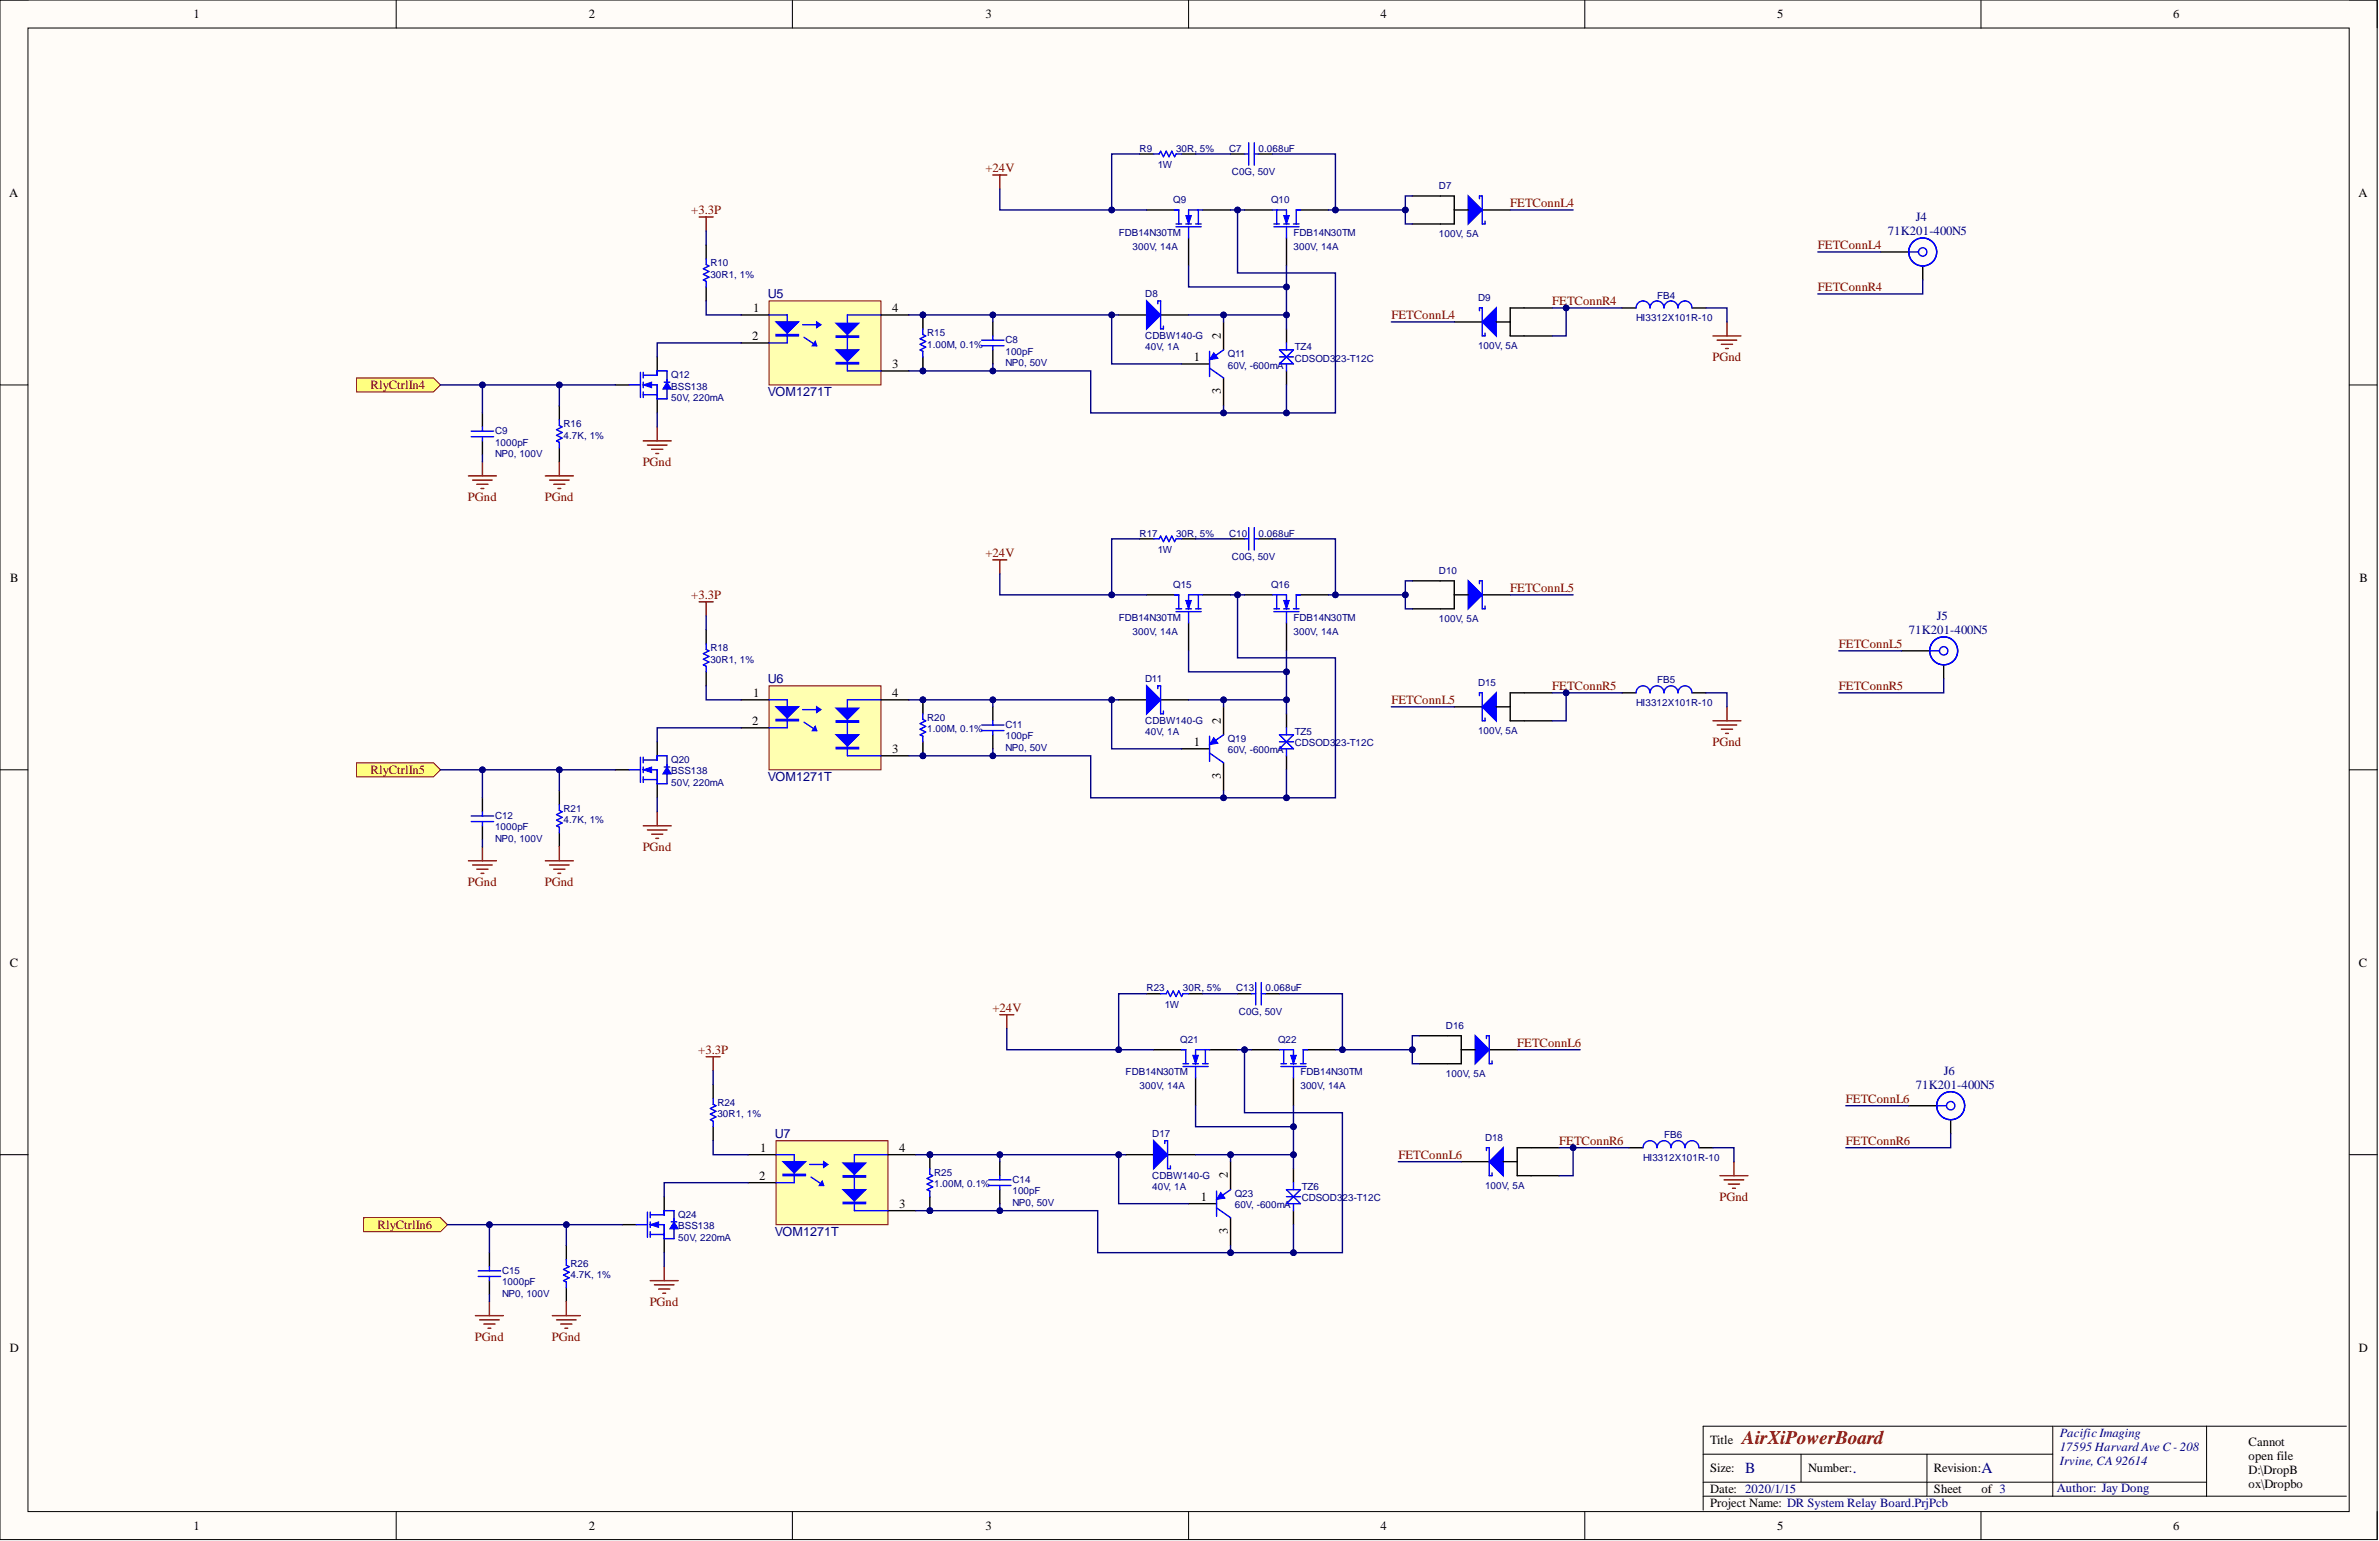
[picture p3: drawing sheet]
<svg xmlns="http://www.w3.org/2000/svg" width="431mm" height="279mm" viewBox="0 0 431 279" stroke-linecap="round" stroke-linejoin="round" font-family="sans-serif">
<defs><g id="words">
<text font-size="3.5" fill="#800000" x="316" y="261.9">AirXiPowerBoard</text>
<g font-size="2.8" fill="#000080">
<text x="316.5" y="267.1">B</text>
<text x="336" y="267.1">.</text>
<text x="359.3" y="267.1">A</text>
</g>
<g font-size="2.3">
<text x="35.1" y="3.3">1</text>
<text x="106.8" y="3.3">2</text>
<text x="178.7" y="3.3">3</text>
<text x="250.4" y="3.3">4</text>
<text x="322.3" y="3.3">5</text>
<text x="394.1" y="3.3">6</text>
<text x="1.7" y="35.7">A</text>
<text x="427.7" y="35.7">A</text>
<text x="136.6" y="56.6">1</text>
<text x="161.8" y="56.6">4</text>
<text x="136.4" y="61.7">2</text>
<text x="216.5" y="65.5">1</text>
<text x="221.4" y="61.4" transform="rotate(-90 221.4 61.4)">2</text>
<text x="161.8" y="66.7">3</text>
<text x="221.4" y="71.5" transform="rotate(-90 221.4 71.5)">3</text>
<text x="1.9" y="105.5">B</text>
<text x="427.9" y="105.5">B</text>
<text x="136.4" y="131.5">2</text>
<text x="136.6" y="126.4">1</text>
<text x="161.8" y="126.4">4</text>
<text x="221.4" y="131.2" transform="rotate(-90 221.4 131.2)">2</text>
<text x="161.8" y="136.5">3</text>
<text x="216.5" y="135.3">1</text>
<text x="221.4" y="141.3" transform="rotate(-90 221.4 141.3)">3</text>
<text x="1.8" y="175.3">C</text>
<text x="427.8" y="175.3">C</text>
<text x="137.9" y="208.9">1</text>
<text x="163.1" y="208.9">4</text>
<text x="137.7" y="213.9">2</text>
<text x="222.7" y="213.7" transform="rotate(-90 222.7 213.7)">2</text>
<text x="163.1" y="219">3</text>
<text x="217.8" y="217.7">1</text>
<text x="222.7" y="223.7" transform="rotate(-90 222.7 223.7)">3</text>
<text x="1.8" y="245.1">D</text>
<text x="427.8" y="245.1">D</text>
<text x="310.1" y="261.9">Title</text>
<text x="407.8" y="262.1">Cannot</text>
<text x="310.1" y="267">Size:</text>
<text x="327.9" y="267">Number:</text>
<text x="350.7" y="267">Revision:</text>
<text x="407.8" y="264.7">open file</text>
<text x="407.8" y="267.2">D:\DropB</text>
<text x="407.8" y="269.8">ox\Dropbo</text>
<text x="310.1" y="270.8">Date: 2020/1/15</text>
<text x="310.1" y="273.3">Project Name: DR System Relay Board.PrjPcb</text>
<text x="350.7" y="270.8">Sheet</text>
<text x="359.3" y="270.8">of 3</text>
<text x="407.8" y="272.3">x\AirXi</text>
<text x="407.8" y="274.8">Project\Ca</text>
<text x="35.1" y="277.4">1</text>
<text x="106.8" y="277.4">2</text>
<text x="178.7" y="277.4">3</text>
<text x="250.4" y="277.4">4</text>
<text x="322.3" y="277.4">5</text>
<text x="394.1" y="277.4">6</text>
</g>
<g font-size="2.3" fill="#800000">
<text x="178.7" y="31.2">+24V</text>
<text x="125.4" y="38.8">+3.3P</text>
<text x="273.9" y="37.6">FETConnL4</text>
<text x="329.7" y="45.2">FETConnL4</text>
<text x="329.7" y="52.8">FETConnR4</text>
<text x="252.3" y="57.9">FETConnL4</text>
<text x="281.5" y="55.3">FETConnR4</text>
<text x="310.6" y="65.5">PGnd</text>
<text x="67.2" y="70.6">RlyCtrlIn4</text>
<text x="116.6" y="84.5">PGnd</text>
<text x="84.9" y="90.9">PGnd</text>
<text x="98.8" y="90.9">PGnd</text>
<text x="178.7" y="101">+24V</text>
<text x="273.9" y="107.3">FETConnL5</text>
<text x="125.4" y="108.6">+3.3P</text>
<text x="333.5" y="117.5">FETConnL5</text>
<text x="281.5" y="125.1">FETConnR5</text>
<text x="333.5" y="125.1">FETConnR5</text>
<text x="252.3" y="127.6">FETConnL5</text>
<text x="310.6" y="135.3">PGnd</text>
<text x="67.2" y="140.3">RlyCtrlIn5</text>
<text x="116.6" y="154.3">PGnd</text>
<text x="84.9" y="160.6">PGnd</text>
<text x="98.8" y="160.6">PGnd</text>
<text x="180" y="183.5">+24V</text>
<text x="126.6" y="191.1">+3.3P</text>
<text x="275.2" y="189.8">FETConnL6</text>
<text x="334.7" y="200">FETConnL6</text>
<text x="282.8" y="207.6">FETConnR6</text>
<text x="334.7" y="207.6">FETConnR6</text>
<text x="253.6" y="210.1">FETConnL6</text>
<text x="311.8" y="217.7">PGnd</text>
<text x="68.5" y="222.8">RlyCtrlIn6</text>
<text x="117.8" y="236.8">PGnd</text>
<text x="86.1" y="243.1">PGnd</text>
<text x="100.1" y="243.1">PGnd</text>
</g>
<g font-size="2.3" fill="#000080">
<text x="347.4" y="40.1">J4</text>
<text x="342.4" y="42.6">71K201-400N5</text>
<text x="139.2" y="54.1">U5</text>
<text x="139.2" y="71.8">VOM1271T</text>
<text x="351.2" y="112.4">J5</text>
<text x="346.2" y="115">71K201-400N5</text>
<text x="139.2" y="123.8">U6</text>
<text x="139.2" y="141.6">VOM1271T</text>
<text x="347.4" y="197.4">71K201-400N5</text>
<text x="352.5" y="194.9">J6</text>
<text x="140.5" y="206.3">U7</text>
<text x="140.5" y="224.1">VOM1271T</text>
<text x="373.5" y="260.6">Pacific Imaging</text>
<text x="373.5" y="263.2">17595 Harvard Ave C- 208</text>
<text x="373.5" y="265.7">Irvine, CA92614</text>
<text x="373" y="270.5">Author: Jay Dong</text>
</g>
<g font-size="1.8" fill="#000080">
<text x="206.7" y="27.5">R9</text>
<text x="213.3" y="27.5">30R, 5%</text>
<text x="222.9" y="27.5">C7</text>
<text x="228.2" y="27.5">0.068uF</text>
<text x="210" y="30.5">1W</text>
<text x="223.4" y="31.8">C0G, 50V</text>
<text x="261" y="34.3">D7</text>
<text x="212.8" y="36.9">Q9</text>
<text x="230.5" y="36.9">Q10</text>
<text x="202.9" y="42.7">FDB14N30TM</text>
<text x="205.4" y="45.3">300V, 14A</text>
<text x="234.6" y="45.3">300V, 14A</text>
<text x="234.6" y="42.7">FDB14N30TM</text>
<text x="261" y="43">100V, 5A</text>
<text x="128.8" y="48.3">R10</text>
<text x="128.8" y="50.3">30R1, 1%</text>
<text x="207.7" y="53.9">D8</text>
<text x="268.1" y="54.6">D9</text>
<text x="296.7" y="58.2">HI3312X101R-10</text>
<text x="300.5" y="54.1">FB4</text>
<text x="168.1" y="61">R15</text>
<text x="168.1" y="63">1.00M, 0.1%</text>
<text x="182.3" y="62.3">C8</text>
<text x="182.3" y="64.3">100pF</text>
<text x="207.7" y="63.5">40V, 1A</text>
<text x="207.7" y="61.5">CDBW140-G</text>
<text x="222.7" y="64.8">Q11</text>
<text x="234.8" y="63.5">TZ4</text>
<text x="234.8" y="65.6">CDSOD3</text>
<text x="242.2" y="65.6">23-T12C</text>
<text x="268.1" y="63.3">100V, 5A</text>
<text x="121.7" y="68.6">Q12</text>
<text x="121.7" y="70.6">BSS138</text>
<text x="182.3" y="66.3">NP0, 50V</text>
<text x="222.7" y="66.8">60V, -600mA</text>
<text x="102.2" y="77.5">R16</text>
<text x="121.7" y="72.7">50V, 220mA</text>
<text x="89.8" y="82.8">NP0, 100V</text>
<text x="89.8" y="78.8">C9</text>
<text x="89.8" y="80.8">1000pF</text>
<text x="102.2" y="79.5">4.7K, 1%</text>
<text x="206.7" y="97.3">R17</text>
<text x="210" y="100.3">1W</text>
<text x="213.3" y="97.3">30R, 5%</text>
<text x="222.9" y="97.3">C10</text>
<text x="223.4" y="101.6">C0G, 50V</text>
<text x="228.2" y="97.3">0.068uF</text>
<text x="212.8" y="106.7">Q15</text>
<text x="230.5" y="106.7">Q16</text>
<text x="261" y="104.1">D10</text>
<text x="202.9" y="112.5">FDB14N30TM</text>
<text x="234.6" y="112.5">FDB14N30TM</text>
<text x="261" y="112.8">100V, 5A</text>
<text x="128.8" y="118.1">R18</text>
<text x="205.4" y="115">300V, 14A</text>
<text x="234.6" y="115">300V, 14A</text>
<text x="128.8" y="120.1">30R1, 1%</text>
<text x="207.7" y="123.7">D11</text>
<text x="268.1" y="124.4">D15</text>
<text x="300.5" y="123.9">FB5</text>
<text x="168.1" y="130.8">R20</text>
<text x="207.7" y="131.3">CDBW140-G</text>
<text x="296.7" y="128">HI3312X101R-10</text>
<text x="168.1" y="132.8">1.00M, 0.1%</text>
<text x="182.3" y="136.1">NP0, 50V</text>
<text x="182.3" y="132">C11</text>
<text x="182.3" y="134.1">100pF</text>
<text x="207.7" y="133.3">40V, 1A</text>
<text x="222.7" y="134.6">Q19</text>
<text x="222.7" y="136.6">60V, -600mA</text>
<text x="234.8" y="133.3">TZ5</text>
<text x="234.8" y="135.3">CDSOD3</text>
<text x="242.2" y="135.3">23-T12C</text>
<text x="268.1" y="133.1">100V, 5A</text>
<text x="121.7" y="142.4">50V, 220mA</text>
<text x="121.7" y="138.4">Q20</text>
<text x="121.7" y="140.4">BSS138</text>
<text x="89.8" y="148.5">C12</text>
<text x="102.2" y="147.3">R21</text>
<text x="102.2" y="149.3">4.7K, 1%</text>
<text x="89.8" y="152.6">NP0, 100V</text>
<text x="89.8" y="150.6">1000pF</text>
<text x="207.9" y="179.8">R23</text>
<text x="214.5" y="179.8">30R, 5%</text>
<text x="224.2" y="179.8">C13</text>
<text x="229.5" y="179.8">0.068uF</text>
<text x="211.2" y="182.8">1W</text>
<text x="224.7" y="184.1">C0G, 50V</text>
<text x="214" y="189.1">Q21</text>
<text x="231.8" y="189.1">Q22</text>
<text x="262.2" y="186.6">D16</text>
<text x="204.1" y="195">FDB14N30TM</text>
<text x="206.7" y="197.5">300V, 14A</text>
<text x="235.8" y="197.5">300V, 14A</text>
<text x="235.8" y="195">FDB14N30TM</text>
<text x="262.2" y="195.2">100V, 5A</text>
<text x="130.1" y="200.6">R24</text>
<text x="130.1" y="202.6">30R1, 1%</text>
<text x="209" y="206.1">D17</text>
<text x="269.3" y="206.9">D18</text>
<text x="301.8" y="206.4">FB6</text>
<text x="169.4" y="213.2">R25</text>
<text x="169.4" y="215.3">1.00M, 0.1%</text>
<text x="183.6" y="214.5">C14</text>
<text x="209" y="215.8">40V, 1A</text>
<text x="209" y="213.8">CDBW140-G</text>
<text x="236.1" y="215.8">TZ6</text>
<text x="269.3" y="215.5">100V, 5A</text>
<text x="298" y="210.5">HI3312X101R-10</text>
<text x="123" y="220.9">Q24</text>
<text x="183.6" y="218.6">NP0, 50V</text>
<text x="183.6" y="216.5">100pF</text>
<text x="223.9" y="217.1">Q23</text>
<text x="223.9" y="219.1">60V, -600mA</text>
<text x="236.1" y="217.8">CDSOD3</text>
<text x="243.5" y="217.8">23-T12C</text>
<text x="123" y="224.9">50V, 220mA</text>
<text x="123" y="222.9">BSS138</text>
<text x="91" y="231">C15</text>
<text x="91" y="233">1000pF</text>
<text x="103.5" y="229.7">R26</text>
<text x="103.5" y="231.8">4.7K, 1%</text>
<text x="91" y="235.1">NP0, 100V</text>
</g>
</g></defs>
<path d="M0 0h431.1v279.1h-431.1z" fill-rule="evenodd" fill="#fffcf8"/>
<path d="M0 0h431.1v279.1h-431.1z" fill="none" stroke="#000" stroke-width=".18"/>
<path d="M5.1 5.1h420.9v269h-420.9z" fill-rule="evenodd" fill="#fffcf8"/>
<g fill="none" stroke="#000" stroke-width=".18">
<path d="M0 0h5.1M5.1 5.1h420.9v269h-420.9zM71.9 0v5.1M143.7 0v5.1M215.6 0v5.1M287.4 0v5.1M359.3 0v5.1M426 0h5.1v5.1M0 69.8h5.1M426 69.8h5.1M0 139.6h5.1M426 139.6h5.1"/>
<path d="M0 209.4h5.1M426 209.4h5.1M372.3 258.6v12.7M400.2 258.6v12.7M425.5 258.6h-116.6v15.2M71.9 274.1v5M143.7 274.1v5M215.6 274.1v5M287.4 274.1v5M308.9 263.7h63.4M308.9 271.3h116.6M308.9 268.7h91.3"/>
<path d="M326.6 263.7v5M349.5 263.7v7.6M359.3 274.1v5M431.1 274.1v5"/>
</g>
<path d="M111.6 69.8h2.5M119.2 64.7v2.6M119.2 72.3v2.6" fill="none" stroke="#000" stroke-width=".25"/>
<path d="M114.1 69.8h2M116.1 67.5v4.6M116.7 68h2.5M116.7 69.8h2.5v2.5M116.7 71.6h2.5M116.7 67.5v1M116.7 69.3v1M116.7 71.1v1" fill="none" stroke="#00f" stroke-width=".25"/>
<path d="M116.7 69.8l1.5-.5v1z" fill="#00f"/>
<path d="M116.7 69.8l1.5-.5v1z" fill="none" stroke="#00f" stroke-width=".18"/>
<path d="M119.2 67.3v.7M119.2 69.8v2.5" fill="none" stroke="#00f" stroke-width=".25"/>
<path d="M121 69.3l.7 1.3h-1.5z" fill="#00f"/>
<path d="M121 69.3l.7 1.3h-1.5z" fill="none" stroke="#00f" stroke-width=".18"/>
<path d="M85.5 78.2h4M85.5 79.2h4M87.5 77.4v.8M87.5 79.2v.7M101.4 76.1v1l.5 .3-1 .5 1 .5-1 .5 1 .5-1 .5 .5 .3v1M119.2 67.3h1.8v5h-1.8M120.5 69.3h1" fill="none" stroke="#00f" stroke-width=".25"/>
<path d="M87.5 74.9v2.5M87.5 79.9v2.6M101.4 73.6v2.5M101.4 81.2v2.5" fill="none" stroke="#000" stroke-width=".25"/>
<path d="M116.7 79.9h5M119.2 77.4v2.5M117.4 80.7h3.6M118.2 81.5h2M118.9 82.2h.5" fill="none" stroke="#800000" stroke-width=".25"/>
<path d="M139.5 54.6h20.3v15.2h-20.3z" fill-rule="evenodd" fill="#ffffb0"/>
<path d="M139.5 54.6h20.3v15.2h-20.3z" fill="none" stroke="#800000" stroke-width=".18"/>
<path d="M134.4 57.1h5.1M134.4 62.2h5.1" fill="none" stroke="#000" stroke-width=".25"/>
<path d="M139.5 57.1h3.3v5.1h-3.3M145.6 58.9h2.8M145.8 61.2l2.3 1.5" fill="none" stroke="#00f" stroke-width=".25"/>
<path d="M140.7 58.4h4.1l-2 2z" fill="#00f"/>
<path d="M140.7 58.4h4.1l-2 2zM140.7 60.7h4.1v.2h-4.1zM140.7 60.8h4.1" fill="none" stroke="#00f" stroke-width=".25"/>
<path d="M147.8 61.9l.3 .8h-.8z" fill="#00f"/>
<path d="M147.8 61.9l.3 .8h-.8z" fill="none" stroke="#00f" stroke-width=".25"/>
<path d="M159.8 67.3h5" fill="none" stroke="#000" stroke-width=".25"/>
<path d="M151.7 58.6h4l-2 2.1z" fill="#00f"/>
<path d="M151.7 58.6h4l-2 2.1zM151.7 60.9h4v.3h-4zM151.7 61h4" fill="none" stroke="#00f" stroke-width=".25"/>
<path d="M151.7 63.4h4l-2 2.1z" fill="#00f"/>
<path d="M159.8 57.1h-6.1v10.2h6.1M151.7 63.4h4l-2 2.1zM151.7 65.7h4v.3h-4zM151.7 65.9h4" fill="none" stroke="#00f" stroke-width=".25"/>
<path d="M159.8 57.1h5" fill="none" stroke="#000" stroke-width=".25"/>
<path d="M148.1 58.4l.8 .5-.8 .5z" fill="#00f"/>
<path d="M128.1 47v1l.5 .2-1 .5 1 .5-1 .5 1 .5-1 .6 .5 .2v1M148.1 58.4l.8 .5-.8 .5z" fill="none" stroke="#00f" stroke-width=".25"/>
<path d="M126.8 39.3h2.5M128.1 39.3v2.6" fill="none" stroke="#800000" stroke-width=".25"/>
<path d="M128.1 44.4v2.6M128.1 52v2.6" fill="none" stroke="#000" stroke-width=".25"/>
<circle cx="167.4" cy="67.3" r=".51" fill="#000080"/>
<circle cx="167.4" cy="67.3" r=".51" fill="none" stroke="#000080" stroke-width=".18"/>
<circle cx="167.4" cy="57.1" r=".51" fill="#000080"/>
<circle cx="167.4" cy="57.1" r=".51" fill="none" stroke="#000080" stroke-width=".18"/>
<path d="M167.4 64.7v2.6" fill="none" stroke="#000" stroke-width=".25"/>
<circle cx="167.4" cy="67.3" r=".51" fill="#000080"/>
<circle cx="167.4" cy="67.3" r=".51" fill="none" stroke="#000080" stroke-width=".18"/>
<path d="M167.4 57.1v2.5" fill="none" stroke="#000" stroke-width=".25"/>
<circle cx="167.4" cy="57.1" r=".51" fill="#000080"/>
<circle cx="167.4" cy="57.1" r=".51" fill="none" stroke="#000080" stroke-width=".18"/>
<path d="M167.4 59.6v1.1l.5 .2-1 .5 1 .5-1 .5 1 .5-1 .5 .5 .3v1M178 61.7h4.1M178 62.7h4.1M180.1 60.9v.8M180.1 62.7v.7" fill="none" stroke="#00f" stroke-width=".25"/>
<path d="M180.1 58.4v2.5M202.9 57.1h5M210.5 57.1h5.1M180.1 63.4v2.6" fill="none" stroke="#000" stroke-width=".25"/>
<path d="M207.9 54.6l2.6 2.5-2.6 2.5z" fill="#00f"/>
<path d="M207.9 54.6l2.6 2.5-2.6 2.5zM210 55.1v-.5h.5v5h.5v-.5M219.4 66.7l2.5 1.8M219.4 63.7v4.6M221.9 63.4l-2.5 1.8" fill="none" stroke="#00f" stroke-width=".25"/>
<path d="M221.9 58.4v5M214.3 66h5.1M221.9 68.5v5.1" fill="none" stroke="#000" stroke-width=".25"/>
<path d="M220.1 64l.8 1-1.5 .2z" fill="#00f"/>
<path d="M220.1 64l.8 1-1.5 .2z" fill="none" stroke="#00f" stroke-width=".18"/>
<path d="M207.9 38.1h5.1M218.1 38.1h5.1M215.6 43.1v5.1M233.3 59.6v2.6M233.3 67.3v2.5" fill="none" stroke="#000" stroke-width=".25"/>
<path d="M213.8 38.1v2.5M217.3 38.1v2.5M218.1 38.1h-2.5v2.5M213.3 41.1h4.5M213.3 40.6h1M215.1 40.6h1M215.6 41.1v2M216.8 40.6h1M232 63.4h2.6l-2.6 2.6h2.6zM232 64.7h2.6M233.3 62.2v1.2M233.3 66v1.3" fill="none" stroke="#00f" stroke-width=".25"/>
<path d="M215.1 39.1h1l-.5 1.5z" fill="#00f"/>
<path d="M215.1 39.1h1l-.5 1.5z" fill="none" stroke="#00f" stroke-width=".18"/>
<path d="M213 38.1h.8M230.8 38.1h2.5v2.5M231.5 38.1v2.5M235.1 38.1v2.5M231 41.1h4.6M231 40.6h1M232.8 40.6h1M233.3 41.1v2M234.6 40.6h1" fill="none" stroke="#00f" stroke-width=".25"/>
<path d="M225.7 38.1h5.1M235.8 38.1h5.1M233.3 43.1v5.1" fill="none" stroke="#000" stroke-width=".25"/>
<path d="M232.8 39.1h1l-.5 1.5z" fill="#00f"/>
<path d="M232.8 39.1h1l-.5 1.5z" fill="none" stroke="#00f" stroke-width=".18"/>
<path d="M209.2 27.9h1l.3-.5 .5 1 .5-1 .5 1 .5-1 .5 1 .3-.5h1M225.7 27.9h.8M226.5 25.9v4M227.5 27.9h.7M227.5 25.9v4M235.1 38.1h.7" fill="none" stroke="#00f" stroke-width=".25"/>
<path d="M206.7 27.9h2.5M214.3 27.9h2.5M223.2 27.9h2.5M228.2 27.9h2.6M256.1 35.5h5.1M268.8 38.1h5.1" fill="none" stroke="#000" stroke-width=".25"/>
<path d="M266.3 35.5l2.5 2.6-2.5 2.5z" fill="#00f"/>
<path d="M266.3 35.5l2.5 2.6-2.5 2.5zM268.3 36v-.5h.5v5.1h.5v-.5" fill="none" stroke="#00f" stroke-width=".25"/>
<path d="M261.2 35.5h2.5v5.1h-7.6M263.7 38.1h2.6M263.7 58.4h5.1M276.4 60.9h5.1" fill="none" stroke="#000" stroke-width=".25"/>
<path d="M271.3 55.8v5.1l-2.5-2.5z" fill="#00f"/>
<path d="M268.3 56.3v-.5h.5v5.1h.5v-.5M271.3 55.8v5.1l-2.5-2.5zM296.7 55.8a1.27 1.27 0 0 1 1.3-1.2 1.27 1.27 0 0 1 1.2 1.2 1.27 1.27 0 0 1 1.3-1.2 1.27 1.27 0 0 1 1.3 1.2 1.27 1.27 0 0 1 1.2-1.2 1.27 1.27 0 0 1 1.3 1.2 1.27 1.27 0 0 1 1.3-1.2 1.27 1.27 0 0 1 1.3 1.2M114.1 139.6h2M116.1 137.3v4.6M116.7 137.8h2.5M116.7 139.6h2.5v2.5M116.7 137.3v1M116.7 139.1v1M116.7 141.4h2.5M116.7 140.8v1.1" fill="none" stroke="#00f" stroke-width=".25"/>
<path d="M271.3 58.4h2.6M281.5 55.8h-7.6v5.1h2.5M294.2 55.8h2.5M306.9 55.8h2.5M111.6 139.6h2.5M119.2 134.5v2.5M119.2 142.1v2.5" fill="none" stroke="#000" stroke-width=".25"/>
<g fill="none" stroke="#800000" stroke-width=".25">
<path d="M180.1 31.7h2.5M181.3 31.7v2.6M313.2 58.4v2.5M310.7 60.9h5M311.4 61.7h3.6M312.2 62.4h2M312.9 63.2h.5M85 86.3h5M85.7 87h3.6M86.5 87.8h2M87.2 88.6h.5M87.5 83.7v2.6"/>
<path d="M98.9 86.3h5.1M99.7 87h3.5M100.4 87.8h2.1M101.2 88.6h.5M101.4 83.7v2.6"/>
</g>
<path d="M116.7 139.6l1.5-.5v1z" fill="#00f"/>
<path d="M116.7 139.6l1.5-.5v1z" fill="none" stroke="#00f" stroke-width=".18"/>
<path d="M119.2 137v.8M119.2 139.6v2.5" fill="none" stroke="#00f" stroke-width=".25"/>
<path d="M121 139.1l.7 1.2h-1.5z" fill="#00f"/>
<path d="M121 139.1l.7 1.2h-1.5z" fill="none" stroke="#00f" stroke-width=".18"/>
<path d="M119.2 137h1.8v5.1h-1.8M120.5 139.1h1M85.5 147.9h4M85.5 149h4M87.5 147.2v.7M87.5 149v.7M101.4 145.9v1l.5 .3-1 .5 1 .5-1 .5 1 .5-1 .5 .5 .3v1" fill="none" stroke="#00f" stroke-width=".25"/>
<path d="M87.5 144.6v2.6M87.5 149.7v2.6M101.4 143.4v2.5M101.4 151v2.5" fill="none" stroke="#000" stroke-width=".25"/>
<path d="M116.7 149.7h5M117.4 150.5h3.6M118.2 151.2h2M118.9 152h.5M119.2 147.2v2.5" fill="none" stroke="#800000" stroke-width=".25"/>
<path d="M139.5 124.3h20.3v15.3h-20.3z" fill-rule="evenodd" fill="#ffffb0"/>
<path d="M139.5 124.3h20.3v15.3h-20.3z" fill="none" stroke="#800000" stroke-width=".18"/>
<path d="M134.4 126.9h5.1M134.4 132h5.1" fill="none" stroke="#000" stroke-width=".25"/>
<path d="M139.5 126.9h3.3v5.1h-3.3M145.6 128.7h2.8M145.8 130.9l2.3 1.6" fill="none" stroke="#00f" stroke-width=".25"/>
<path d="M140.7 128.2h4.1l-2 2z" fill="#00f"/>
<path d="M140.7 128.2h4.1l-2 2zM140.7 130.4h4.1v.3h-4.1zM140.7 130.6h4.1" fill="none" stroke="#00f" stroke-width=".25"/>
<path d="M147.8 131.7l.3 .8h-.8z" fill="#00f"/>
<path d="M147.8 131.7l.3 .8h-.8z" fill="none" stroke="#00f" stroke-width=".25"/>
<path d="M159.8 137h5" fill="none" stroke="#000" stroke-width=".25"/>
<path d="M151.7 128.4h4l-2 2z" fill="#00f"/>
<path d="M151.7 128.4h4l-2 2zM151.7 130.7h4v.2h-4zM151.7 130.8h4" fill="none" stroke="#00f" stroke-width=".25"/>
<path d="M151.7 133.2h4l-2 2.1z" fill="#00f"/>
<path d="M151.7 133.2h4l-2 2.1zM151.7 135.5h4v.3h-4zM151.7 135.6h4M159.8 126.9h-6.1v10.1h6.1" fill="none" stroke="#00f" stroke-width=".25"/>
<path d="M159.8 126.9h5" fill="none" stroke="#000" stroke-width=".25"/>
<path d="M148.1 128.2l.8 .5-.8 .5z" fill="#00f"/>
<path d="M128.1 116.7v1.1l.5 .2-1 .5 1 .5-1 .5 1 .5-1 .5 .5 .3v1M148.1 128.2l.8 .5-.8 .5z" fill="none" stroke="#00f" stroke-width=".25"/>
<path d="M126.8 109.1h2.5M128.1 109.1v2.6" fill="none" stroke="#800000" stroke-width=".25"/>
<path d="M128.1 114.2v2.5M128.1 121.8v2.5" fill="none" stroke="#000" stroke-width=".25"/>
<circle cx="167.4" cy="137" r=".51" fill="#000080"/>
<circle cx="167.4" cy="137" r=".51" fill="none" stroke="#000080" stroke-width=".18"/>
<circle cx="167.4" cy="126.9" r=".51" fill="#000080"/>
<circle cx="167.4" cy="126.9" r=".51" fill="none" stroke="#000080" stroke-width=".18"/>
<path d="M167.4 134.5v2.5" fill="none" stroke="#000" stroke-width=".25"/>
<circle cx="167.4" cy="137" r=".51" fill="#000080"/>
<circle cx="167.4" cy="137" r=".51" fill="none" stroke="#000080" stroke-width=".18"/>
<path d="M167.4 126.9v2.5" fill="none" stroke="#000" stroke-width=".25"/>
<circle cx="167.4" cy="126.9" r=".51" fill="#000080"/>
<circle cx="167.4" cy="126.9" r=".51" fill="none" stroke="#000080" stroke-width=".18"/>
<path d="M167.4 129.4v1l.5 .3-1 .5 1 .5-1 .5 1 .5-1 .5 .5 .3v1M178 131.5h4.1M178 132.5h4.1M180.1 130.7v.8M180.1 132.5v.7" fill="none" stroke="#00f" stroke-width=".25"/>
<path d="M180.1 128.2v2.5M180.1 133.2v2.6M202.9 126.9h5M210.5 126.9h5.1" fill="none" stroke="#000" stroke-width=".25"/>
<path d="M207.9 124.3l2.6 2.6-2.6 2.5z" fill="#00f"/>
<path d="M207.9 124.3l2.6 2.6-2.6 2.5zM210 124.9v-.6h.5v5.1h.5v-.5M219.4 136.5l2.5 1.8M219.4 133.5v4.6M221.9 133.2l-2.5 1.8" fill="none" stroke="#00f" stroke-width=".25"/>
<path d="M214.3 135.8h5.1M221.9 128.2v5M221.9 138.3v5.1" fill="none" stroke="#000" stroke-width=".25"/>
<path d="M220.1 133.7l.8 1.1-1.5 .2z" fill="#00f"/>
<path d="M220.1 133.7l.8 1.1-1.5 .2z" fill="none" stroke="#00f" stroke-width=".18"/>
<path d="M207.9 107.9h5.1M215.6 112.9v5.1M218.1 107.9h5.1M233.3 129.4v2.6M233.3 137v2.6" fill="none" stroke="#000" stroke-width=".25"/>
<path d="M213.3 110.9h4.5M213.3 110.4h1M213.8 107.9v2.5M215.1 110.4h1M215.6 110.9v2M216.8 110.4h1M217.3 107.9v2.5M218.1 107.9h-2.5v2.5M232 133.2h2.6l-2.6 2.6h2.6zM232 134.5h2.6M233.3 132v1.2M233.3 135.8v1.2" fill="none" stroke="#00f" stroke-width=".25"/>
<path d="M215.1 108.9h1l-.5 1.5z" fill="#00f"/>
<path d="M215.1 108.9h1l-.5 1.5z" fill="none" stroke="#00f" stroke-width=".18"/>
<path d="M213 107.9h.8M230.8 107.9h2.5v2.5M231 110.9h4.6M231 110.4h1M231.5 107.9v2.5M232.8 110.4h1M233.3 110.9v2M234.6 110.4h1M235.1 107.9v2.5" fill="none" stroke="#00f" stroke-width=".25"/>
<path d="M225.7 107.9h5.1M233.3 112.9v5.1M235.8 107.9h5.1" fill="none" stroke="#000" stroke-width=".25"/>
<path d="M232.8 108.9h1l-.5 1.5z" fill="#00f"/>
<path d="M232.8 108.9h1l-.5 1.5z" fill="none" stroke="#00f" stroke-width=".18"/>
<path d="M209.2 97.7h1l.3-.5 .5 1 .5-1 .5 1 .5-1 .5 1 .3-.5h1M225.7 97.7h.8M226.5 95.7v4M227.5 97.7h.7M227.5 95.7v4M235.1 107.9h.7" fill="none" stroke="#00f" stroke-width=".25"/>
<path d="M206.7 97.7h2.5M214.3 97.7h2.5M223.2 97.7h2.5M228.2 97.7h2.6M256.1 105.3h5.1M268.8 107.9h5.1" fill="none" stroke="#000" stroke-width=".25"/>
<path d="M266.3 105.3l2.5 2.6-2.5 2.5z" fill="#00f"/>
<path d="M266.3 105.3l2.5 2.6-2.5 2.5zM268.3 105.8v-.5h.5v5.1h.5v-.5" fill="none" stroke="#00f" stroke-width=".25"/>
<path d="M261.2 105.3h2.5v5.1h-7.6M263.7 107.9h2.6M263.7 128.2h5.1M276.4 130.7h5.1" fill="none" stroke="#000" stroke-width=".25"/>
<path d="M271.3 125.6v5.1l-2.5-2.5z" fill="#00f"/>
<path d="M268.3 126.1v-.5h.5v5.1h.5v-.5M271.3 125.6v5.1l-2.5-2.5zM296.7 125.6a1.27 1.27 0 0 1 1.3-1.3 1.27 1.27 0 0 1 1.2 1.3 1.27 1.27 0 0 1 1.3-1.3 1.27 1.27 0 0 1 1.3 1.3 1.27 1.27 0 0 1 1.2-1.3 1.27 1.27 0 0 1 1.3 1.3 1.27 1.27 0 0 1 1.3-1.3 1.27 1.27 0 0 1 1.3 1.3" fill="none" stroke="#00f" stroke-width=".25"/>
<path d="M271.3 128.2h2.6M281.5 125.6h-7.6v5.1h2.5M294.2 125.6h2.5M306.9 125.6h2.5" fill="none" stroke="#000" stroke-width=".25"/>
<g fill="none" stroke="#800000" stroke-width=".25">
<path d="M180.1 101.5h2.5M181.3 101.5v2.5M310.7 130.7h5M311.4 131.5h3.6M312.2 132.2h2M312.9 133h.5M313.2 128.2v2.5M85 156.1h5M85.7 156.8h3.6M86.5 157.6h2M87.2 158.4h.5M87.5 153.5v2.6"/>
<path d="M98.9 156.1h5.1M99.7 156.8h3.5M100.4 157.6h2.1M101.2 158.4h.5M101.4 153.5v2.6"/>
</g>
<path d="M64.7 68.5h13.9l1.3 1.3-1.3 1.3h-13.9z" fill-rule="evenodd" fill="#ffff80"/>
<path d="M64.7 68.5h13.9l1.3 1.3-1.3 1.3h-13.9z" fill="none" stroke="#800000" stroke-width=".18"/>
<path d="M64.7 138.3h13.9l1.3 1.3-1.3 1.2h-13.9z" fill-rule="evenodd" fill="#ffff80"/>
<path d="M64.7 138.3h13.9l1.3 1.3-1.3 1.2h-13.9z" fill="none" stroke="#800000" stroke-width=".18"/>
<path d="M65.9 220.8h14l1.3 1.2-1.3 1.3h-14z" fill-rule="evenodd" fill="#ffff80"/>
<path d="M65.9 220.8h14l1.3 1.2-1.3 1.3h-14z" fill="none" stroke="#800000" stroke-width=".18"/>
<g fill="none" stroke="#00f" stroke-width=".25">
<path d="M346.2 45.7h1.7M350 118h1.7M117.4 219.8v4.5M117.9 219.8v1M115.4 222h2M117.9 220.3h2.6M117.9 222h2.6v2.6M117.9 223.8h2.6M117.9 221.5v1.1M117.9 223.3v1"/>
<circle cx="348.7" cy="45.7" r="2.54"/>
<circle cx="348.7" cy="45.7" r=".76"/>
<circle cx="352.5" cy="118" r="2.54"/>
<circle cx="352.5" cy="118" r=".76"/>
</g>
<path d="M341.1 45.7h5.1M348.7 48.2v2.6M344.9 118h5.1M352.5 120.5v2.6M120.5 217v2.5M112.9 222h2.5M120.5 224.6v2.5" fill="none" stroke="#000" stroke-width=".25"/>
<path d="M117.9 222l1.5-.5v1.1z" fill="#00f"/>
<path d="M117.9 222l1.5-.5v1.1z" fill="none" stroke="#00f" stroke-width=".18"/>
<path d="M120.5 219.5v.8M120.5 222v2.6" fill="none" stroke="#00f" stroke-width=".25"/>
<path d="M122.2 221.5l.8 1.3h-1.5z" fill="#00f"/>
<path d="M122.2 221.5l.8 1.3h-1.5z" fill="none" stroke="#00f" stroke-width=".18"/>
<path d="M120.5 219.5h1.7v5.1h-1.7M86.7 230.4h4.1M86.7 231.4h4.1M88.8 229.7v.7M88.8 231.4v.8M102.7 228.4v1l.5 .3-1 .5 1 .5-1 .5 1 .5-1 .5 .5 .3v1M121.7 221.5h1" fill="none" stroke="#00f" stroke-width=".25"/>
<path d="M88.8 227.1v2.6M88.8 232.2v2.5M102.7 225.9v2.5M102.7 233.5v2.5" fill="none" stroke="#000" stroke-width=".25"/>
<path d="M117.9 232.2h5.1M118.7 233h3.5M119.4 233.7h2.1M120.2 234.5h.5M120.5 229.7v2.5" fill="none" stroke="#800000" stroke-width=".25"/>
<path d="M140.7 206.8h20.3v15.2h-20.3z" fill-rule="evenodd" fill="#ffffb0"/>
<path d="M140.7 206.8h20.3v15.2h-20.3z" fill="none" stroke="#800000" stroke-width=".18"/>
<path d="M135.7 209.4h5M135.7 214.4h5" fill="none" stroke="#000" stroke-width=".25"/>
<path d="M140.7 209.4h3.3v5h-3.3M146.8 211.1h2.8M147.1 213.4l2.3 1.5" fill="none" stroke="#00f" stroke-width=".25"/>
<path d="M142 210.6h4.1l-2.1 2.1z" fill="#00f"/>
<path d="M142 210.6h4.1l-2.1 2.1zM142 212.9h4.1v.3h-4.1zM142 213h4.1" fill="none" stroke="#00f" stroke-width=".25"/>
<path d="M149.1 214.2l.3 .7h-.8z" fill="#00f"/>
<path d="M149.1 214.2l.3 .7h-.8z" fill="none" stroke="#00f" stroke-width=".25"/>
<path d="M161 219.5h5.1" fill="none" stroke="#000" stroke-width=".25"/>
<path d="M152.9 210.9h4.1l-2.1 2z" fill="#00f"/>
<path d="M152.9 210.9h4.1l-2.1 2zM152.9 213.2h4.1v.2h-4.1zM152.9 213.3h4.1" fill="none" stroke="#00f" stroke-width=".25"/>
<path d="M152.9 215.7h4.1l-2.1 2z" fill="#00f"/>
<path d="M152.9 215.7h4.1l-2.1 2zM152.9 218h4.1v.2h-4.1zM152.9 218.1h4.1M161 209.4h-6.1v10.1h6.1" fill="none" stroke="#00f" stroke-width=".25"/>
<path d="M161 209.4h5.1" fill="none" stroke="#000" stroke-width=".25"/>
<path d="M149.4 210.6l.7 .5-.7 .5z" fill="#00f"/>
<path d="M129.3 199.2v1l.5 .3-1 .5 1 .5-1 .5 1 .5-1 .5 .5 .3v1M149.4 210.6l.7 .5-.7 .5z" fill="none" stroke="#00f" stroke-width=".25"/>
<path d="M128.1 191.6h2.5M129.3 191.6v2.5" fill="none" stroke="#800000" stroke-width=".25"/>
<path d="M129.3 196.7v2.5M129.3 204.3v2.5" fill="none" stroke="#000" stroke-width=".25"/>
<circle cx="168.6" cy="219.5" r=".51" fill="#000080"/>
<circle cx="168.6" cy="219.5" r=".51" fill="none" stroke="#000080" stroke-width=".18"/>
<circle cx="168.6" cy="209.4" r=".51" fill="#000080"/>
<circle cx="168.6" cy="209.4" r=".51" fill="none" stroke="#000080" stroke-width=".18"/>
<path d="M168.6 217v2.5" fill="none" stroke="#000" stroke-width=".25"/>
<circle cx="168.6" cy="219.5" r=".51" fill="#000080"/>
<circle cx="168.6" cy="219.5" r=".51" fill="none" stroke="#000080" stroke-width=".18"/>
<path d="M168.6 209.4v2.5" fill="none" stroke="#000" stroke-width=".25"/>
<circle cx="168.6" cy="209.4" r=".51" fill="#000080"/>
<circle cx="168.6" cy="209.4" r=".51" fill="none" stroke="#000080" stroke-width=".18"/>
<path d="M168.6 211.9v1l.5 .3-1 .5 1 .5-1 .5 1 .5-1 .5 .5 .3v1M179.3 213.9h4.1M179.3 214.9h4.1M181.3 213.2v.7M181.3 214.9v.8" fill="none" stroke="#00f" stroke-width=".25"/>
<path d="M181.3 210.6v2.6M181.3 215.7v2.5M204.1 209.4h5.1M211.8 209.4h5" fill="none" stroke="#000" stroke-width=".25"/>
<path d="M209.2 206.8l2.6 2.6-2.6 2.5z" fill="#00f"/>
<path d="M209.2 206.8l2.6 2.6-2.6 2.5zM211.2 207.3v-.5h.6v5.1h.5v-.5M220.6 219l2.6 1.8M220.6 216v4.5M223.2 215.7l-2.6 1.8" fill="none" stroke="#00f" stroke-width=".25"/>
<path d="M215.6 218.2h5M223.2 210.6v5.1M223.2 220.8v5.1" fill="none" stroke="#000" stroke-width=".25"/>
<path d="M221.4 216.2l.8 1-1.6 .3z" fill="#00f"/>
<path d="M221.4 216.2l.8 1-1.6 .3z" fill="none" stroke="#00f" stroke-width=".18"/>
<path d="M209.2 190.3h5.1M216.8 195.4v5.1M219.4 190.3h5M234.6 211.9v2.5M234.6 219.5v2.5" fill="none" stroke="#000" stroke-width=".25"/>
<path d="M214.5 193.4h4.6M214.5 192.9h1.1M215.1 190.3v2.6M216.3 192.9h1M216.8 193.4v2M218.1 192.9h1M218.6 190.3v2.6M219.4 190.3h-2.6v2.6M233.3 215.7h2.5l-2.5 2.5h2.5zM233.3 217h2.5M234.6 214.4v1.3M234.6 218.2v1.3" fill="none" stroke="#00f" stroke-width=".25"/>
<path d="M216.3 191.3h1l-.5 1.6z" fill="#00f"/>
<path d="M216.3 191.3h1l-.5 1.6z" fill="none" stroke="#00f" stroke-width=".18"/>
<path d="M214.3 190.3h.8M232 190.3h2.6v2.6M232.3 193.4h4.6M232.3 192.9h1M232.8 190.3v2.6M234.1 192.9h1M234.6 193.4v2M235.8 192.9h1.1M236.4 190.3v2.6" fill="none" stroke="#00f" stroke-width=".25"/>
<path d="M227 190.3h5M234.6 195.4v5.1M237.1 190.3h5.1" fill="none" stroke="#000" stroke-width=".25"/>
<path d="M234.1 191.3h1l-.5 1.6z" fill="#00f"/>
<path d="M234.1 191.3h1l-.5 1.6z" fill="none" stroke="#00f" stroke-width=".18"/>
<path d="M227.7 178.1v4.1M228.7 178.1v4.1M210.5 180.2h1l.3-.5 .5 1 .5-1 .5 1 .5-1 .5 1 .2-.5h1.1M227 180.2h.7M228.7 180.2h.8M236.4 190.3h.7" fill="none" stroke="#00f" stroke-width=".25"/>
<path d="M207.9 180.2h2.6M215.6 180.2h2.5M224.4 180.2h2.6M229.5 180.2h2.5M257.4 187.8h5.1M270.1 190.3h5.1" fill="none" stroke="#000" stroke-width=".25"/>
<path d="M267.5 187.8l2.6 2.5-2.6 2.6z" fill="#00f"/>
<path d="M267.5 187.8l2.6 2.5-2.6 2.6zM269.6 188.3v-.5h.5v5.1h.5v-.5" fill="none" stroke="#00f" stroke-width=".25"/>
<path d="M262.5 187.8h2.5v5.1h-7.6M265 190.3h2.5M265 210.6h5.1M277.7 213.2h5.1" fill="none" stroke="#000" stroke-width=".25"/>
<path d="M272.6 208.1v5.1l-2.5-2.6z" fill="#00f"/>
<g fill="none" stroke="#00f" stroke-width=".25">
<path d="M269.6 208.6v-.5h.5v5.1h.5v-.5M272.6 208.1v5.1l-2.5-2.6zM298 208.1a1.27 1.27 0 0 1 1.2-1.3 1.27 1.27 0 0 1 1.3 1.3 1.27 1.27 0 0 1 1.3-1.3 1.27 1.27 0 0 1 1.2 1.3 1.27 1.27 0 0 1 1.3-1.3 1.27 1.27 0 0 1 1.3 1.3 1.27 1.27 0 0 1 1.3-1.3 1.27 1.27 0 0 1 1.2 1.3M351.2 200.5h1.8"/>
<circle cx="353.8" cy="200.5" r="2.54"/>
<circle cx="353.8" cy="200.5" r=".76"/>
</g>
<path d="M272.6 210.6h2.6M282.8 208.1h-7.6v5.1h2.5M295.4 208.1h2.6M308.1 208.1h2.6M346.2 200.5h5M353.8 203v2.6" fill="none" stroke="#000" stroke-width=".25"/>
<g fill="none" stroke="#800000" stroke-width=".25">
<path d="M181.3 184h2.6M182.6 184v2.5M311.9 213.2h5.1M312.7 213.9h3.5M313.4 214.7h2.1M314.2 215.4h.5M314.5 210.6v2.6M86.2 238.5h5.1M87 239.3h3.5M88.8 236v2.5M100.2 238.5h5M100.9 239.3h3.6"/>
<path d="M102.7 236v2.5M87.7 240.1h2.1M88.5 240.8h.5M101.7 240.1h2M102.5 240.8h.5"/>
</g>
<path d="M234.6 222v5.1" fill="none" stroke="#000080" stroke-width=".25"/>
<circle cx="234.6" cy="227.1" r=".51" fill="#000080"/>
<circle cx="234.6" cy="227.1" r=".51" fill="none" stroke="#000080" stroke-width=".18"/>
<path d="M79.9 139.6h31.7" fill="none" stroke="#000080" stroke-width=".25"/>
<circle cx="87.5" cy="139.6" r=".51" fill="#000080"/>
<circle cx="87.5" cy="139.6" r=".51" fill="none" stroke="#000080" stroke-width=".18"/>
<circle cx="101.4" cy="139.6" r=".51" fill="#000080"/>
<circle cx="101.4" cy="139.6" r=".51" fill="none" stroke="#000080" stroke-width=".18"/>
<path d="M79.9 69.8h31.7" fill="none" stroke="#000080" stroke-width=".25"/>
<circle cx="87.5" cy="69.8" r=".51" fill="#000080"/>
<circle cx="87.5" cy="69.8" r=".51" fill="none" stroke="#000080" stroke-width=".18"/>
<circle cx="101.4" cy="69.8" r=".51" fill="#000080"/>
<circle cx="101.4" cy="69.8" r=".51" fill="none" stroke="#000080" stroke-width=".18"/>
<path d="M81.2 222h31.7" fill="none" stroke="#000080" stroke-width=".25"/>
<circle cx="88.8" cy="222" r=".51" fill="#000080"/>
<circle cx="88.8" cy="222" r=".51" fill="none" stroke="#000080" stroke-width=".18"/>
<circle cx="102.7" cy="222" r=".51" fill="#000080"/>
<circle cx="102.7" cy="222" r=".51" fill="none" stroke="#000080" stroke-width=".18"/>
<path d="M128.1 54.6v2.5h6.3M134.4 62.2h-15.2v2.5M128.1 124.3v2.6h6.3M134.4 132h-15.2v2.5M164.8 137h33v7.6h24.1v-1.2M129.3 206.8v2.6h6.4M135.7 214.4h-15.2v2.6" fill="none" stroke="#000080" stroke-width=".25"/>
<circle cx="221.9" cy="144.7" r=".51" fill="#000080"/>
<circle cx="221.9" cy="144.7" r=".51" fill="none" stroke="#000080" stroke-width=".18"/>
<circle cx="180.1" cy="137" r=".51" fill="#000080"/>
<circle cx="180.1" cy="137" r=".51" fill="none" stroke="#000080" stroke-width=".18"/>
<circle cx="167.4" cy="137" r=".51" fill="#000080"/>
<circle cx="167.4" cy="137" r=".51" fill="none" stroke="#000080" stroke-width=".18"/>
<path d="M164.8 126.9h38.1" fill="none" stroke="#000080" stroke-width=".25"/>
<circle cx="167.4" cy="126.9" r=".51" fill="#000080"/>
<circle cx="167.4" cy="126.9" r=".51" fill="none" stroke="#000080" stroke-width=".18"/>
<circle cx="180.1" cy="126.9" r=".51" fill="#000080"/>
<circle cx="180.1" cy="126.9" r=".51" fill="none" stroke="#000080" stroke-width=".18"/>
<circle cx="201.6" cy="126.9" r=".51" fill="#000080"/>
<circle cx="201.6" cy="126.9" r=".51" fill="none" stroke="#000080" stroke-width=".18"/>
<path d="M164.8 67.3h33v7.6h24.1v-1.3" fill="none" stroke="#000080" stroke-width=".25"/>
<circle cx="221.9" cy="74.9" r=".51" fill="#000080"/>
<circle cx="221.9" cy="74.9" r=".51" fill="none" stroke="#000080" stroke-width=".18"/>
<circle cx="180.1" cy="67.3" r=".51" fill="#000080"/>
<circle cx="180.1" cy="67.3" r=".51" fill="none" stroke="#000080" stroke-width=".18"/>
<circle cx="167.4" cy="67.3" r=".51" fill="#000080"/>
<circle cx="167.4" cy="67.3" r=".51" fill="none" stroke="#000080" stroke-width=".18"/>
<path d="M164.8 57.1h38.1" fill="none" stroke="#000080" stroke-width=".25"/>
<circle cx="167.4" cy="57.1" r=".51" fill="#000080"/>
<circle cx="167.4" cy="57.1" r=".51" fill="none" stroke="#000080" stroke-width=".18"/>
<circle cx="180.1" cy="57.1" r=".51" fill="#000080"/>
<circle cx="180.1" cy="57.1" r=".51" fill="none" stroke="#000080" stroke-width=".18"/>
<circle cx="201.6" cy="57.1" r=".51" fill="#000080"/>
<circle cx="201.6" cy="57.1" r=".51" fill="none" stroke="#000080" stroke-width=".18"/>
<path d="M166.1 219.5h33v7.6h24.1v-1.2" fill="none" stroke="#000080" stroke-width=".25"/>
<circle cx="223.2" cy="227.1" r=".51" fill="#000080"/>
<circle cx="223.2" cy="227.1" r=".51" fill="none" stroke="#000080" stroke-width=".18"/>
<circle cx="181.3" cy="219.5" r=".51" fill="#000080"/>
<circle cx="181.3" cy="219.5" r=".51" fill="none" stroke="#000080" stroke-width=".18"/>
<circle cx="168.6" cy="219.5" r=".51" fill="#000080"/>
<circle cx="168.6" cy="219.5" r=".51" fill="none" stroke="#000080" stroke-width=".18"/>
<path d="M166.1 209.4h38" fill="none" stroke="#000080" stroke-width=".25"/>
<circle cx="168.6" cy="209.4" r=".51" fill="#000080"/>
<circle cx="168.6" cy="209.4" r=".51" fill="none" stroke="#000080" stroke-width=".18"/>
<circle cx="181.3" cy="209.4" r=".51" fill="#000080"/>
<circle cx="181.3" cy="209.4" r=".51" fill="none" stroke="#000080" stroke-width=".18"/>
<circle cx="202.9" cy="209.4" r=".51" fill="#000080"/>
<circle cx="202.9" cy="209.4" r=".51" fill="none" stroke="#000080" stroke-width=".18"/>
<path d="M181.3 104v3.9h26.6" fill="none" stroke="#000080" stroke-width=".25"/>
<circle cx="201.6" cy="107.9" r=".51" fill="#000080"/>
<circle cx="201.6" cy="107.9" r=".51" fill="none" stroke="#000080" stroke-width=".18"/>
<path d="M181.3 34.3v3.8h26.6" fill="none" stroke="#000080" stroke-width=".25"/>
<circle cx="201.6" cy="38.1" r=".51" fill="#000080"/>
<circle cx="201.6" cy="38.1" r=".51" fill="none" stroke="#000080" stroke-width=".18"/>
<path d="M182.6 186.5v3.8h26.6" fill="none" stroke="#000080" stroke-width=".25"/>
<circle cx="202.9" cy="190.3" r=".51" fill="#000080"/>
<circle cx="202.9" cy="190.3" r=".51" fill="none" stroke="#000080" stroke-width=".18"/>
<path d="M201.6 126.9v8.9h12.7" fill="none" stroke="#000080" stroke-width=".25"/>
<circle cx="201.6" cy="126.9" r=".51" fill="#000080"/>
<circle cx="201.6" cy="126.9" r=".51" fill="none" stroke="#000080" stroke-width=".18"/>
<path d="M206.7 97.7h-5.1v10.2" fill="none" stroke="#000080" stroke-width=".25"/>
<circle cx="201.6" cy="107.9" r=".51" fill="#000080"/>
<circle cx="201.6" cy="107.9" r=".51" fill="none" stroke="#000080" stroke-width=".18"/>
<path d="M201.6 57.1v8.9h12.7" fill="none" stroke="#000080" stroke-width=".25"/>
<circle cx="201.6" cy="57.1" r=".51" fill="#000080"/>
<circle cx="201.6" cy="57.1" r=".51" fill="none" stroke="#000080" stroke-width=".18"/>
<path d="M206.7 27.9h-5.1v10.2" fill="none" stroke="#000080" stroke-width=".25"/>
<circle cx="201.6" cy="38.1" r=".51" fill="#000080"/>
<circle cx="201.6" cy="38.1" r=".51" fill="none" stroke="#000080" stroke-width=".18"/>
<path d="M202.9 209.4v8.8h12.7" fill="none" stroke="#000080" stroke-width=".25"/>
<circle cx="202.9" cy="209.4" r=".51" fill="#000080"/>
<circle cx="202.9" cy="209.4" r=".51" fill="none" stroke="#000080" stroke-width=".18"/>
<path d="M207.9 180.2h-5v10.1" fill="none" stroke="#000080" stroke-width=".25"/>
<circle cx="202.9" cy="190.3" r=".51" fill="#000080"/>
<circle cx="202.9" cy="190.3" r=".51" fill="none" stroke="#000080" stroke-width=".18"/>
<path d="M233.3 118v8.9h-17.7" fill="none" stroke="#000080" stroke-width=".25"/>
<circle cx="221.9" cy="126.9" r=".51" fill="#000080"/>
<circle cx="221.9" cy="126.9" r=".51" fill="none" stroke="#000080" stroke-width=".18"/>
<circle cx="233.3" cy="126.9" r=".51" fill="#000080"/>
<circle cx="233.3" cy="126.9" r=".51" fill="none" stroke="#000080" stroke-width=".18"/>
<circle cx="233.3" cy="121.8" r=".51" fill="#000080"/>
<circle cx="233.3" cy="121.8" r=".51" fill="none" stroke="#000080" stroke-width=".18"/>
<path d="M215.6 118v3.8h17.7" fill="none" stroke="#000080" stroke-width=".25"/>
<circle cx="233.3" cy="121.8" r=".51" fill="#000080"/>
<circle cx="233.3" cy="121.8" r=".51" fill="none" stroke="#000080" stroke-width=".18"/>
<path d="M233.3 48.2v8.9h-17.7" fill="none" stroke="#000080" stroke-width=".25"/>
<circle cx="221.9" cy="57.1" r=".51" fill="#000080"/>
<circle cx="221.9" cy="57.1" r=".51" fill="none" stroke="#000080" stroke-width=".18"/>
<circle cx="233.3" cy="57.1" r=".51" fill="#000080"/>
<circle cx="233.3" cy="57.1" r=".51" fill="none" stroke="#000080" stroke-width=".18"/>
<circle cx="233.3" cy="52" r=".51" fill="#000080"/>
<circle cx="233.3" cy="52" r=".51" fill="none" stroke="#000080" stroke-width=".18"/>
<path d="M215.6 48.2v3.8h17.7" fill="none" stroke="#000080" stroke-width=".25"/>
<circle cx="233.3" cy="52" r=".51" fill="#000080"/>
<circle cx="233.3" cy="52" r=".51" fill="none" stroke="#000080" stroke-width=".18"/>
<path d="M234.6 200.5v8.9h-17.8" fill="none" stroke="#000080" stroke-width=".25"/>
<circle cx="223.2" cy="209.4" r=".51" fill="#000080"/>
<circle cx="223.2" cy="209.4" r=".51" fill="none" stroke="#000080" stroke-width=".18"/>
<circle cx="234.6" cy="209.4" r=".51" fill="#000080"/>
<circle cx="234.6" cy="209.4" r=".51" fill="none" stroke="#000080" stroke-width=".18"/>
<circle cx="234.6" cy="204.3" r=".51" fill="#000080"/>
<circle cx="234.6" cy="204.3" r=".51" fill="none" stroke="#000080" stroke-width=".18"/>
<path d="M216.8 200.5v3.8h17.8" fill="none" stroke="#000080" stroke-width=".25"/>
<circle cx="234.6" cy="204.3" r=".51" fill="#000080"/>
<circle cx="234.6" cy="204.3" r=".51" fill="none" stroke="#000080" stroke-width=".18"/>
<path d="M216.8 27.9h6.4M216.8 97.7h6.4M224.4 107.9v11.4h17.8v25.3h-20.3M218.1 180.2h6.3" fill="none" stroke="#000080" stroke-width=".25"/>
<circle cx="221.9" cy="144.7" r=".51" fill="#000080"/>
<circle cx="221.9" cy="144.7" r=".51" fill="none" stroke="#000080" stroke-width=".18"/>
<circle cx="233.3" cy="144.7" r=".51" fill="#000080"/>
<circle cx="233.3" cy="144.7" r=".51" fill="none" stroke="#000080" stroke-width=".18"/>
<circle cx="224.4" cy="107.9" r=".51" fill="#000080"/>
<circle cx="224.4" cy="107.9" r=".51" fill="none" stroke="#000080" stroke-width=".18"/>
<path d="M224.4 38.1v11.4h17.8v25.4h-20.3" fill="none" stroke="#000080" stroke-width=".25"/>
<circle cx="221.9" cy="74.9" r=".51" fill="#000080"/>
<circle cx="221.9" cy="74.9" r=".51" fill="none" stroke="#000080" stroke-width=".18"/>
<circle cx="233.3" cy="74.9" r=".51" fill="#000080"/>
<circle cx="233.3" cy="74.9" r=".51" fill="none" stroke="#000080" stroke-width=".18"/>
<circle cx="224.4" cy="38.1" r=".51" fill="#000080"/>
<circle cx="224.4" cy="38.1" r=".51" fill="none" stroke="#000080" stroke-width=".18"/>
<path d="M225.7 190.3v11.4h17.8v25.4h-20.3" fill="none" stroke="#000080" stroke-width=".25"/>
<circle cx="223.2" cy="227.1" r=".51" fill="#000080"/>
<circle cx="223.2" cy="227.1" r=".51" fill="none" stroke="#000080" stroke-width=".18"/>
<circle cx="234.6" cy="227.1" r=".51" fill="#000080"/>
<circle cx="234.6" cy="227.1" r=".51" fill="none" stroke="#000080" stroke-width=".18"/>
<circle cx="225.7" cy="190.3" r=".51" fill="#000080"/>
<circle cx="225.7" cy="190.3" r=".51" fill="none" stroke="#000080" stroke-width=".18"/>
<path d="M223.2 107.9h2.5" fill="none" stroke="#000080" stroke-width=".25"/>
<circle cx="224.4" cy="107.9" r=".51" fill="#000080"/>
<circle cx="224.4" cy="107.9" r=".51" fill="none" stroke="#000080" stroke-width=".18"/>
<path d="M223.2 38.1h2.5" fill="none" stroke="#000080" stroke-width=".25"/>
<circle cx="224.4" cy="38.1" r=".51" fill="#000080"/>
<circle cx="224.4" cy="38.1" r=".51" fill="none" stroke="#000080" stroke-width=".18"/>
<path d="M224.4 190.3h2.6" fill="none" stroke="#000080" stroke-width=".25"/>
<circle cx="225.7" cy="190.3" r=".51" fill="#000080"/>
<circle cx="225.7" cy="190.3" r=".51" fill="none" stroke="#000080" stroke-width=".18"/>
<path d="M230.8 97.7h11.4v10.2" fill="none" stroke="#000080" stroke-width=".25"/>
<circle cx="242.2" cy="107.9" r=".51" fill="#000080"/>
<circle cx="242.2" cy="107.9" r=".51" fill="none" stroke="#000080" stroke-width=".18"/>
<path d="M230.8 27.9h11.4v10.2" fill="none" stroke="#000080" stroke-width=".25"/>
<circle cx="242.2" cy="38.1" r=".51" fill="#000080"/>
<circle cx="242.2" cy="38.1" r=".51" fill="none" stroke="#000080" stroke-width=".18"/>
<path d="M232 180.2h11.5v10.1" fill="none" stroke="#000080" stroke-width=".25"/>
<circle cx="243.5" cy="190.3" r=".51" fill="#000080"/>
<circle cx="243.5" cy="190.3" r=".51" fill="none" stroke="#000080" stroke-width=".18"/>
<path d="M256.1 105.3h-1.2v2.6h-14" fill="none" stroke="#000080" stroke-width=".25"/>
<circle cx="242.2" cy="107.9" r=".51" fill="#000080"/>
<circle cx="242.2" cy="107.9" r=".51" fill="none" stroke="#000080" stroke-width=".18"/>
<circle cx="254.9" cy="107.9" r=".51" fill="#000080"/>
<circle cx="254.9" cy="107.9" r=".51" fill="none" stroke="#000080" stroke-width=".18"/>
<path d="M256.1 35.5h-1.2v2.6h-14" fill="none" stroke="#000080" stroke-width=".25"/>
<circle cx="242.2" cy="38.1" r=".51" fill="#000080"/>
<circle cx="242.2" cy="38.1" r=".51" fill="none" stroke="#000080" stroke-width=".18"/>
<circle cx="254.9" cy="38.1" r=".51" fill="#000080"/>
<circle cx="254.9" cy="38.1" r=".51" fill="none" stroke="#000080" stroke-width=".18"/>
<path d="M257.4 187.8h-1.3v2.5h-13.9" fill="none" stroke="#000080" stroke-width=".25"/>
<circle cx="243.5" cy="190.3" r=".51" fill="#000080"/>
<circle cx="243.5" cy="190.3" r=".51" fill="none" stroke="#000080" stroke-width=".18"/>
<circle cx="256.1" cy="190.3" r=".51" fill="#000080"/>
<circle cx="256.1" cy="190.3" r=".51" fill="none" stroke="#000080" stroke-width=".18"/>
<path d="M252.3 58.4h11.4M254.9 107.9v2.5h1.2M252.3 128.2h11.4M253.6 210.6h11.4" fill="none" stroke="#000080" stroke-width=".25"/>
<circle cx="254.9" cy="107.9" r=".51" fill="#000080"/>
<circle cx="254.9" cy="107.9" r=".51" fill="none" stroke="#000080" stroke-width=".18"/>
<path d="M254.9 38.1v2.5h1.2" fill="none" stroke="#000080" stroke-width=".25"/>
<circle cx="254.9" cy="38.1" r=".51" fill="#000080"/>
<circle cx="254.9" cy="38.1" r=".51" fill="none" stroke="#000080" stroke-width=".18"/>
<path d="M256.1 190.3v2.6h1.3" fill="none" stroke="#000080" stroke-width=".25"/>
<circle cx="256.1" cy="190.3" r=".51" fill="#000080"/>
<circle cx="256.1" cy="190.3" r=".51" fill="none" stroke="#000080" stroke-width=".18"/>
<path d="M273.9 38.1h11.4M273.9 107.9h11.4M284 125.6v5.1h-2.5M275.2 190.3h11.4" fill="none" stroke="#000080" stroke-width=".25"/>
<circle cx="284" cy="125.6" r=".51" fill="#000080"/>
<circle cx="284" cy="125.6" r=".51" fill="none" stroke="#000080" stroke-width=".18"/>
<path d="M281.5 125.6h12.7" fill="none" stroke="#000080" stroke-width=".25"/>
<circle cx="284" cy="125.6" r=".51" fill="#000080"/>
<circle cx="284" cy="125.6" r=".51" fill="none" stroke="#000080" stroke-width=".18"/>
<path d="M284 55.8v5.1h-2.5" fill="none" stroke="#000080" stroke-width=".25"/>
<circle cx="284" cy="55.8" r=".51" fill="#000080"/>
<circle cx="284" cy="55.8" r=".51" fill="none" stroke="#000080" stroke-width=".18"/>
<path d="M281.5 55.8h12.7" fill="none" stroke="#000080" stroke-width=".25"/>
<circle cx="284" cy="55.8" r=".51" fill="#000080"/>
<circle cx="284" cy="55.8" r=".51" fill="none" stroke="#000080" stroke-width=".18"/>
<path d="M285.3 208.1v5.1h-2.5" fill="none" stroke="#000080" stroke-width=".25"/>
<circle cx="285.3" cy="208.1" r=".51" fill="#000080"/>
<circle cx="285.3" cy="208.1" r=".51" fill="none" stroke="#000080" stroke-width=".18"/>
<path d="M282.8 208.1h12.6" fill="none" stroke="#000080" stroke-width=".25"/>
<circle cx="285.3" cy="208.1" r=".51" fill="#000080"/>
<circle cx="285.3" cy="208.1" r=".51" fill="none" stroke="#000080" stroke-width=".18"/>
<path d="M309.4 55.8h3.8v2.6M329.7 45.7h11.4M348.7 50.8v2.5h-19M333.5 118h11.4M87.5 139.6v5M309.4 125.6h3.8v2.6M352.5 123.1v2.5h-19M87.5 152.3v1.2M310.7 208.1h3.8v2.5M334.7 200.5h11.5M353.8 205.6v2.5h-19.1" fill="none" stroke="#000080" stroke-width=".25"/>
<circle cx="87.5" cy="139.6" r=".51" fill="#000080"/>
<circle cx="87.5" cy="139.6" r=".51" fill="none" stroke="#000080" stroke-width=".18"/>
<path d="M87.5 69.8v5.1M87.5 82.5v1.2" fill="none" stroke="#000080" stroke-width=".25"/>
<circle cx="87.5" cy="69.8" r=".51" fill="#000080"/>
<circle cx="87.5" cy="69.8" r=".51" fill="none" stroke="#000080" stroke-width=".18"/>
<path d="M88.8 222v5.1M88.8 234.7v1.3" fill="none" stroke="#000080" stroke-width=".25"/>
<circle cx="88.8" cy="222" r=".51" fill="#000080"/>
<circle cx="88.8" cy="222" r=".51" fill="none" stroke="#000080" stroke-width=".18"/>
<path d="M101.4 139.6v3.8" fill="none" stroke="#000080" stroke-width=".25"/>
<circle cx="101.4" cy="139.6" r=".51" fill="#000080"/>
<circle cx="101.4" cy="139.6" r=".51" fill="none" stroke="#000080" stroke-width=".18"/>
<path d="M101.4 69.8v3.8" fill="none" stroke="#000080" stroke-width=".25"/>
<circle cx="101.4" cy="69.8" r=".51" fill="#000080"/>
<circle cx="101.4" cy="69.8" r=".51" fill="none" stroke="#000080" stroke-width=".18"/>
<path d="M102.7 222v3.9" fill="none" stroke="#000080" stroke-width=".25"/>
<circle cx="102.7" cy="222" r=".51" fill="#000080"/>
<circle cx="102.7" cy="222" r=".51" fill="none" stroke="#000080" stroke-width=".18"/>
<path d="M128.1 41.9v2.5M119.2 74.9v2.5M128.1 111.7v2.5M180.1 135.8v1.2M119.2 144.6v2.6M129.3 194.1v2.6M120.5 227.1v2.6" fill="none" stroke="#000080" stroke-width=".25"/>
<circle cx="180.1" cy="137" r=".51" fill="#000080"/>
<circle cx="180.1" cy="137" r=".51" fill="none" stroke="#000080" stroke-width=".18"/>
<path d="M180.1 126.9v1.3" fill="none" stroke="#000080" stroke-width=".25"/>
<circle cx="180.1" cy="126.9" r=".51" fill="#000080"/>
<circle cx="180.1" cy="126.9" r=".51" fill="none" stroke="#000080" stroke-width=".18"/>
<path d="M180.1 66v1.3" fill="none" stroke="#000080" stroke-width=".25"/>
<circle cx="180.1" cy="67.3" r=".51" fill="#000080"/>
<circle cx="180.1" cy="67.3" r=".51" fill="none" stroke="#000080" stroke-width=".18"/>
<path d="M180.1 57.1v1.3" fill="none" stroke="#000080" stroke-width=".25"/>
<circle cx="180.1" cy="57.1" r=".51" fill="#000080"/>
<circle cx="180.1" cy="57.1" r=".51" fill="none" stroke="#000080" stroke-width=".18"/>
<path d="M181.3 218.2v1.3" fill="none" stroke="#000080" stroke-width=".25"/>
<circle cx="181.3" cy="219.5" r=".51" fill="#000080"/>
<circle cx="181.3" cy="219.5" r=".51" fill="none" stroke="#000080" stroke-width=".18"/>
<path d="M181.3 209.4v1.2" fill="none" stroke="#000080" stroke-width=".25"/>
<circle cx="181.3" cy="209.4" r=".51" fill="#000080"/>
<circle cx="181.3" cy="209.4" r=".51" fill="none" stroke="#000080" stroke-width=".18"/>
<path d="M221.9 126.9v1.3" fill="none" stroke="#000080" stroke-width=".25"/>
<circle cx="221.9" cy="126.9" r=".51" fill="#000080"/>
<circle cx="221.9" cy="126.9" r=".51" fill="none" stroke="#000080" stroke-width=".18"/>
<path d="M221.9 57.1v1.3" fill="none" stroke="#000080" stroke-width=".25"/>
<circle cx="221.9" cy="57.1" r=".51" fill="#000080"/>
<circle cx="221.9" cy="57.1" r=".51" fill="none" stroke="#000080" stroke-width=".18"/>
<path d="M223.2 209.4v1.2" fill="none" stroke="#000080" stroke-width=".25"/>
<circle cx="223.2" cy="209.4" r=".51" fill="#000080"/>
<circle cx="223.2" cy="209.4" r=".51" fill="none" stroke="#000080" stroke-width=".18"/>
<path d="M233.3 139.6v5" fill="none" stroke="#000080" stroke-width=".25"/>
<circle cx="233.3" cy="144.7" r=".51" fill="#000080"/>
<circle cx="233.3" cy="144.7" r=".51" fill="none" stroke="#000080" stroke-width=".18"/>
<path d="M233.3 126.9v2.5" fill="none" stroke="#000080" stroke-width=".25"/>
<circle cx="233.3" cy="126.9" r=".51" fill="#000080"/>
<circle cx="233.3" cy="126.9" r=".51" fill="none" stroke="#000080" stroke-width=".18"/>
<path d="M233.3 69.8v5.1" fill="none" stroke="#000080" stroke-width=".25"/>
<circle cx="233.3" cy="74.9" r=".51" fill="#000080"/>
<circle cx="233.3" cy="74.9" r=".51" fill="none" stroke="#000080" stroke-width=".18"/>
<path d="M233.3 57.1v2.5" fill="none" stroke="#000080" stroke-width=".25"/>
<circle cx="233.3" cy="57.1" r=".51" fill="#000080"/>
<circle cx="233.3" cy="57.1" r=".51" fill="none" stroke="#000080" stroke-width=".18"/>
<path d="M234.6 209.4v2.5" fill="none" stroke="#000080" stroke-width=".25"/>
<circle cx="234.6" cy="209.4" r=".51" fill="#000080"/>
<circle cx="234.6" cy="209.4" r=".51" fill="none" stroke="#000080" stroke-width=".18"/>
<use href="#words"/>
</svg>
